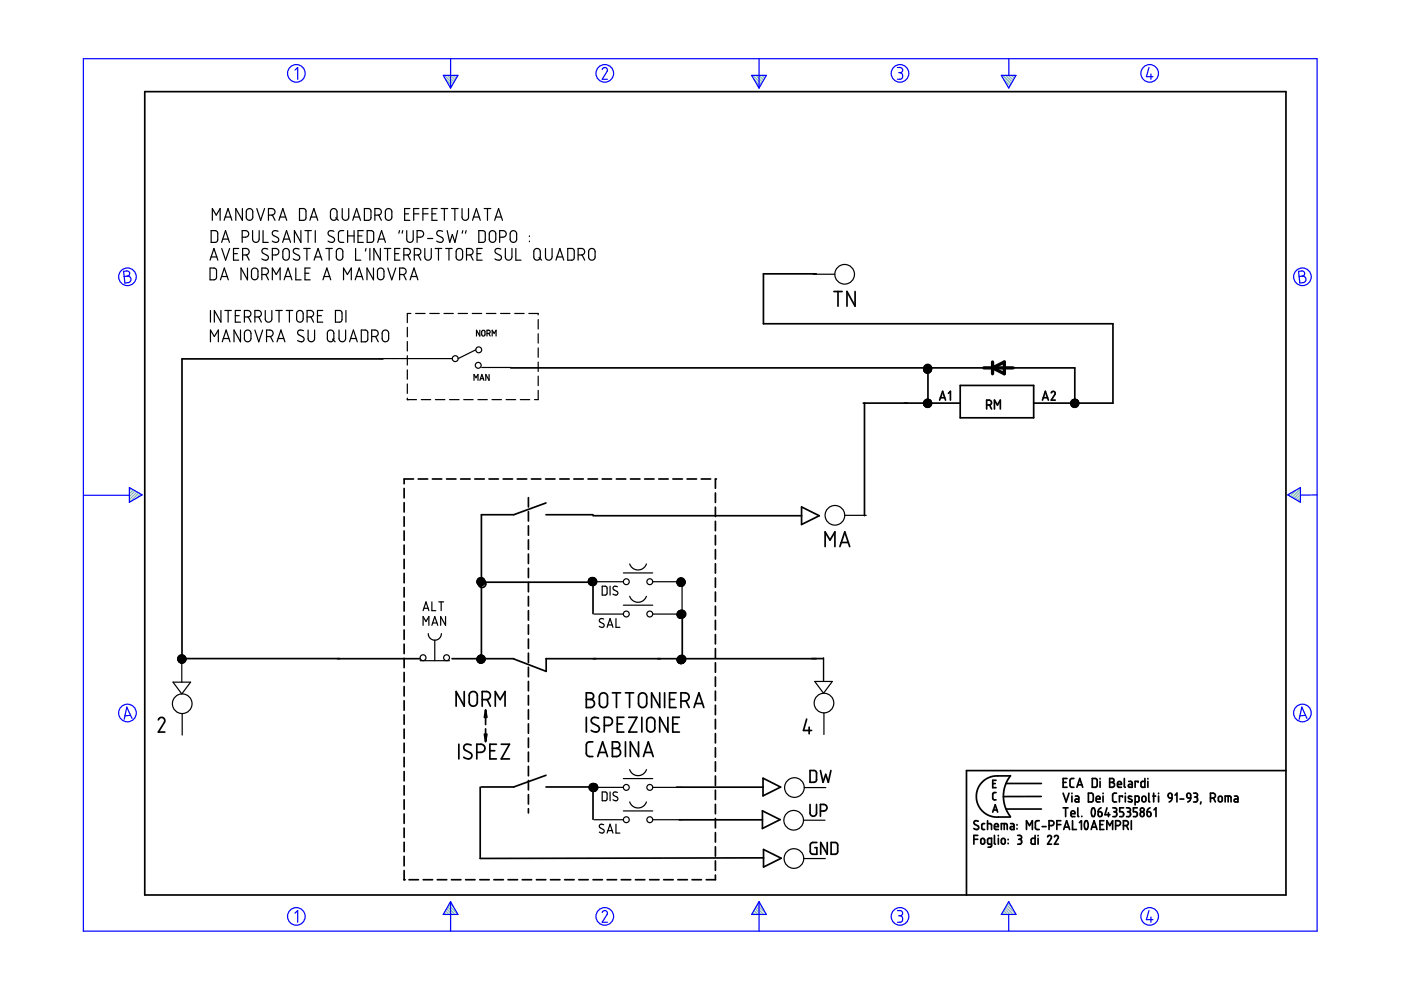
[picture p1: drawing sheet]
<svg xmlns="http://www.w3.org/2000/svg" width="297mm" height="210mm" viewBox="0 0 297 210" stroke-linecap="round" stroke-linejoin="round" font-family="sans-serif">
<g fill="none" stroke="#6c9" stroke-width=".25">
<path d="M94.2 16l1.8 1.8M94.5 16.8l1.3 1.4M94.8 16l1.5 1.4M95.3 18.3l.3 .3M95.5 16l1 1M96.1 16l.6 .6M96.7 16l.3 .2M159.6 16l1.8 1.8M159.9 16.8l1.3 1.4M160.3 16l1.4 1.4M160.7 18.3l.3 .3M160.9 16l1 1"/>
<path d="M161.5 16l.6 .6M162.1 16l.2 .2M212.6 16l1.8 1.8M212.8 16.8l1.3 1.4M213.2 16l1.4 1.4M213.7 18.3l.2 .3M213.8 16l1 1M214.4 16l.7 .6M215.1 16l.2 .2M27.5 103.4h-.1M27.9 103.6l-.5 .4M28.3 103.8l-.9 .9"/>
<path d="M28.7 104.1l-1.3 1.2M29 104.3l-1.6 1.6M29.4 104.5l-1.8 1.9M29.8 104.8l-.8 .8M273.4 104.7l-.3 .3M274.9 103.9l-1.4 1.3M275.7 103.6l-1.8 1.9M275.7 106.1l-.2 .3M275.7 105.5l-.6 .6M275.7 104.9l-1 1M275.7 104.2l-1.4 1.5M94 193.8v.1"/>
<path d="M94.2 193.5l.4 .4M94.4 193.1l.9 .8M94.7 192.7l1.2 1.2M94.9 192.3l1.6 1.6M95.1 191.9l1.9 1.9M95.4 191.5l.8 .8M159.4 193.8v.1M159.6 193.5l.4 .4M159.9 193.1l.8 .8M160.1 192.7l1.2 1.2M160.3 192.3l1.6 1.6M160.5 191.9l1.9 1.9"/>
<path d="M160.8 191.5l.8 .8M212.3 193.8v.1M212.6 193.5l.4 .4M212.8 193.1l.8 .8M213 192.7l1.2 1.2M213.2 192.3l1.6 1.6M213.5 191.9l1.8 1.9M213.7 191.5l.8 .8"/>
</g>
<g fill="none" stroke="#00f" stroke-width=".25">
<path d="M17.7 12.4h261.6v185h-261.6zM62.5 14.9l.6-.6v2.5M94 16h3.1l-1.6 2.7zM95.5 12.4v6.3M127.7 14.7l.5-.4 .5 .3v.5l-1 1.7h1.1M159.4 16h3.1l-1.6 2.7zM160.9 12.4v6.3M190.3 14.3h.7l.3 .3v.6l-.5 .2M190.5 15.4h.3M190.8 15.4l.5 .3v.7l-.3 .4h-.7M212.3 16h3.1l-1.5 2.7zM213.9 12.5v3.5"/>
<path d="M243.6 14.3l-.5 2h1.4M244 15.7v1.1M26.2 57.5l.9-.1 .3 .3 .1 .5-.5 .3 .5 .2 .3 .4-.1 .3-.3 .5-.9 .1zM27 58.5l-.7 .1M275.3 57.5l.9-.1 .3 .3 .1 .5-.5 .3 .5 .2 .3 .4-.1 .4-.2 .3-1 .2zM276.1 58.5l-.7 .1M17.8 105h9.6M27.4 103.4l2.7 1.5-2.7 1.6zM273 104.9l2.7-1.5v3.1zM279.3 104.9l-3.6 .1M27.7 151.7l-1.2 .1M28 152.3l-1.1-2.4-.6 2.6"/>
<path d="M276.8 151.7l-1.2 .1M277.1 152.3l-1.1-2.4-.6 2.6M62.5 193.6l.6-.5v2.4M95.5 191.2v6.2M95.5 191.2l1.6 2.7h-3.1zM127.7 193.5l.1-.3 .5-.1 .5 .4-.1 .4-1 1.6h1.1M160.9 191.2v6.2M160.9 191.2l1.6 2.7h-3.1zM190.3 193.1h.6l.4 .2v.5l-.5 .4M190.5 194.2h.3M190.8 194.2l.5 .3v.7l-.4 .3h-.6M213.9 191.2l1.5 2.7h-3.1z"/>
<path d="M213.9 193.9v3.5M243.6 193.1l-.5 1.9h1.4M244 194.4v1.1"/>
<circle cx="62.8" cy="15.6" r="1.87"/>
<circle cx="128.2" cy="15.6" r="1.87"/>
<circle cx="190.8" cy="15.6" r="1.87"/>
<circle cx="243.8" cy="15.6" r="1.87"/>
<circle cx="27" cy="58.7" r="1.87"/>
<circle cx="276.1" cy="58.7" r="1.87"/>
<circle cx="27" cy="151.2" r="1.87"/>
<circle cx="276.1" cy="151.2" r="1.87"/>
<circle cx="62.8" cy="194.3" r="1.87"/>
<circle cx="128.2" cy="194.3" r="1.87"/>
<circle cx="190.8" cy="194.3" r="1.87"/>
<circle cx="243.8" cy="194.3" r="1.87"/>
</g>
<g fill="none" stroke="#000" stroke-width=".36">
<path d="M30.7 19.4h241.9v170.4h-241.9zM173.1 58.1h-11.2v10.5h74.1v16.9h-16.8M81.2 76.1h-42.6v63.8M108.3 78h100.3M176.8 61.8h1.7M177.7 61.8v3.1M181.3 61.8v3.1l-1.7-3.1v3.1M196.3 77.6l-.3 .3M196.5 77.5l-.6 .6M196.6 77.5l-.7 .7M196.7 78v7.5M196.7 77.5l-.8 .9"/>
<path d="M196.8 77.5l-.9 .9M196.9 77.5l-1 1M197 77.5l-1.1 1.1M197.1 77.6l-1.1 1.1M197.2 77.7l-1.1 1.1M197.3 77.8l-1.1 1.1M197.3 78.7l-.2 .3M197.3 77.8l-1.1 1.2M197.4 77.9l-1.1 1.1M197.4 78l-1 1M197.4 78.6l-.5 .4M197.4 78.1l-.9 1"/>
<path d="M197.5 78.4l-.8 .7M197.5 78.1l-1 1M197.5 78.3l-.8 .8M214.8 78h13.1v7.5l.5-.6M183 85.5h20.6M183.3 85.4v23.9M196 85.5l-.1 .1M196.1 85.5l-.2 .2M196.3 85.5l-.4 .4M196.4 84.7l-.5 .5M196.5 84.7l-.6 .6M196.6 85.5l-.6 .5"/>
<path d="M196.6 84.7l-.7 .8 .8-.8M196.8 85.5l-.7 .6M196.8 85.5l-.6 .6M196.8 84.7l-.7 .8M196.9 84.7l-1 1M197 84.8l-.7 .7M197.1 84.8l-1.1 1.1M197.1 84.8l-.6 .7M197.2 84.9l-1.1 1.1M197.3 84.9l-.6 .6M197.3 85.5l-.8 .8M197.3 85l-.5 .5"/>
<path d="M197.4 85.1l-.4 .4M197.4 85.1l-1.1 1.1M197.4 85.8l-.4 .4M197.4 85.2l-1 1.1M197.4 85.7l-.6 .6M197.4 85.3l-.1 .2M197.5 85.5l-.8 .8M197.5 85.4l-.9 .9M199.2 84.8l.7-1.8 .6 1.8M199.4 84.3h.9M201.1 83.4l.4-.4v1.8M203.6 81.7h15.6v6.9h-15.6z"/>
<path d="M209.2 85.9l.9-.2 .1-.3-.1-.4-.9-.2v1.9M209.8 85.9l.4 .8M210.8 86.7v-1.9l.7 1.1 .6-1.1v1.9M221 84.8l.6-1.8 .7 1.8M221.2 84.3h.9M222.9 83.3l.1-.2 .4-.1 .3 .4-.8 1.4h.8M227.1 85.5h.1M227.3 85.5l-.2 .2M227.4 84.8l-.2 .2M227.6 84.8l-.5 .4M227.7 85.5l-.5 .4M227.8 84.7l-.7 .7"/>
<path d="M227.9 84.7l-.8 .7M228 85.5l-.6 .6M228 84.7l-.9 .9M228 84.7l-.7 .8M228.1 85.5l-.7 .6M228.2 84.7l-1.1 1.1M228.2 84.8l-1 1.1M228.3 84.8l-.7 .7M228.4 84.8l-1.2 1.2M228.4 85.5l-.8 .8M228.5 84.9l-1.2 1.2M228.5 85l-.4 .5"/>
<path d="M228.6 85.9l-.3 .3M228.6 85.1l-1.1 1.1M228.6 85.2l-1 1M228.6 85.5l-.8 .8M228.7 85.7l-.6 .6M228.7 85.3l-.9 1M228.7 85.6l-.7 .7M228.7 85.4l-.1 .1M85.7 103.6v2M85.7 106.6v2M85.7 109.6v2M85.7 112.6v2"/>
<path d="M85.7 115.6v2M85.7 118.6v2M87.7 101.6h-2v1M88.7 101.6h2M91.7 101.6h2M94.7 101.6h2M97.7 101.6h2M100.7 101.6h2M103.7 101.6h2M106.7 101.6h2M109.7 101.6h2M112 105.5v2"/>
<path d="M112 108.5v2M112 111.5v2M112 114.5v2M112 117.5v2M112.7 101.6h2M115.7 101.6h2M115.8 106.6l-6.9 2.5h-6.8v29.9M115.8 109.1h9.9M118.7 101.6h2M121.7 101.6h2M124.7 101.6h2M125.7 109.3h44.2"/>
<path d="M127.7 101.6h2M130.7 101.6h2M133.7 101.6h2M136.7 101.6h2M139.7 101.6h2M142.7 101.6h2M145.7 101.6h2M148.7 101.6h2M151.7 101.6v1.9M151.7 104.5v2M151.7 107.5v2M151.7 110.5v2"/>
<path d="M151.7 113.5v2M151.7 116.5v2M151.7 119.5v2M169.9 107.5l3.8 1.8-3.8 1.9zM174.9 115.9v-3.1l1.1 1.7 1-1.7v3.1M178.1 115.9l1-3.1 1 3.1M178.4 115h1.5M38.2 139.1l-.3 .2M38.3 139l-.5 .5M38.5 139l-.7 .7M38.5 139.6h33.5M38.6 139l-.8 .7"/>
<path d="M38.7 139l-.9 .9M38.8 139l-1 .9M38.9 139l-1.1 1.1M38.9 139l-1 1.1M39 139.1l-1.1 1.1M39.1 139.1l-1.1 1.2M39.2 139.2l-1.2 1.1M39.2 139.2l-1.1 1.2M39.3 139.3l-1.2 1.1M39.3 139.4l-1.1 1M39.3 139.4l-1 1.1M39.3 139.5l-1 1"/>
<path d="M39.4 139.9l-.6 .6M39.4 139.7l-.9 .9M39.4 139.8l-.7 .8M39.4 139.6l-.9 .9M71.5 139.7h17.5M85.7 121.6v2M85.7 124.6v2M85.7 127.6v2M85.7 130.6v2M85.7 133.6v2M85.7 136.6v2M85.7 139.6v2"/>
<path d="M95.8 139.7h13.1M101.5 139.1l-.2 .2M101.6 122.8l-.4 .4M101.6 122.6l-.4 .4M101.7 139l-.5 .5M101.8 122.5l-.3 .3M101.9 139l-.7 .7M101.9 122.5l-.7 .8M102 139l-.8 .7M102 122.5l-.8 .9M102.1 123.5l-.5 .5M102.1 123.4l-.6 .6"/>
<path d="M102.1 123.2l-.7 .7M102.1 123l-.8 .8M102.1 122.5h.1M102.1 139.9l-.6 .5M102.1 139.4l-.8 .8M102.1 139l-.9 .9M102.1 123.4h23.5M102.1 122.8v.1M102.2 122.5l-1 1M102.2 139l-1 1M102.3 122.6l-1.1 1M102.3 139l-1.1 1.1"/>
<path d="M102.3 122.6l-1.1 1.1M102.3 122.8l-.2 .3M102.4 122.6l-.2 .2M102.4 139.1l-.3 .4M102.4 122.7l-1.1 1.1M102.5 139.1l-1.2 1.2M102.5 122.7l-.1 .1M102.6 122.8l-1.2 1.1M102.6 139.2l-1.2 1.1M102.6 139.3l-.5 .5M102.6 123.8l-.2 .2M102.6 122.9l-.5 .5"/>
<path d="M102.6 139.3l-1 1.2M102.7 122.9l-.6 .6M102.7 139.4l-.6 .6M102.7 123.1l-1 1M102.7 123l-1.1 1.1M102.7 139.5l-1 1M102.7 123.5l-.5 .6M102.7 140l-.5 .5M102.7 139.5l-.6 .7M102.8 123.3l-.9 .8M102.8 123.4l-.8 .7M102.8 123.2l-1 .9"/>
<path d="M102.8 139.7l-.9 .9M102.8 139.7l-.7 .7M102.8 139.9l-.7 .6M112 120.5v2M112 123.5v2M112 126.5v2M112 129.5v2M112 132.5v2M112 135.5v2M112 138.5v2M115.8 139.7h57.3M115.8 139.7v2.6l-6.9-2.6"/>
<path d="M125.1 122.7l-.2 .2M125.1 122.8l-.3 .4M125.3 122.6l-.5 .4M125.4 122.8l-.6 .6M125.5 122.5l-.4 .3M125.5 122.5l-.7 .8M125.7 122.8l-.8 .8M125.7 122.5l-.4 .3M125.7 123.3v6.8M125.8 122.5l-1 1M125.9 122.8l-1 1M125.9 122.6l-1.1 1"/>
<path d="M126 122.6l-.2 .2M126 122.6l-1.1 1.1M126.1 122.8l-1 1.1M126.1 122.7l-1.1 1.1M126.2 122.8l-1.1 1.2M126.3 122.9l-1.1 1.1M126.3 123.7l-.3 .3M126.3 123l-1 1M126.3 123l-1 1.1M126.4 123.5l-.6 .6M126.4 123.2l-.9 .9M126.4 123.4l-.7 .7"/>
<path d="M126.4 123.1l-.9 1M144 129.6l-.3 .2M144 139.1l-.3 .4M144.1 129.5l-.5 .5M144.1 122.8l-.5 .6M144.1 122.7l-.5 .6M144.2 122.7l-.1 .1M144.3 139.1l-.7 .6M144.3 122.8l-.7 .7M144.3 129.5l-.7 .7M144.3 139.1l-.7 .7M144.4 129.5l-.8 .8"/>
<path d="M144.4 122.7l-.2 .1M144.5 122.7l-.9 .9M144.5 139.1l-.9 .9M144.5 129.5l-.9 .9M144.6 129.5l-1 1M144.6 122.7l-1 1M144.7 130.3v9.3M144.7 122.7l-1.1 1.1M144.7 139.1l-1.1 1M144.7 129.5l-1.1 1.1M144.7 139.1l-1 1.1M144.7 122.8l-1 1.1"/>
<path d="M144.7 129.5l-1 1.1M144.8 122.8l-1.1 1.1M144.8 139.2l-1.1 1.1M144.9 129.6l-1.2 1.1M144.9 122.9l-1.1 1.1M144.9 139.3l-1.1 1.1M144.9 129.7l-1.1 1.1M145 139.3l-1.2 1.2M145 129.7l-1.2 1.2M145 123l-1.1 1.1M145 139.4l-1.1 1.1M145.1 129.8l-1.2 1.1"/>
<path d="M145.1 129.9l-1.1 1.1M145.1 139.4l-1.1 1.1M145.1 130.7l-.3 .3M145.1 123.1l-1.1 1.1M145.1 123.8l-.4 .4M145.1 123.1l-1 1.1M145.1 139.5l-1 1.1M145.1 130l-1 1M145.1 139.6l-1 1M145.2 130l-1.1 1M145.2 123.7l-.6 .6M145.2 123.3l-1 .9"/>
<path d="M145.2 130.4l-.7 .7M145.2 130.2l-.9 .9M145.2 130.3l-.7 .8M145.2 130.1l-.9 1M145.2 123.3l-1 1M145.2 140l-.7 .7M145.2 139.8l-.9 .9M145.2 139.7l-1 1M145.2 123.5l-.8 .8M145.2 123.4l-.8 .9M145.2 139.9l-.8 .8M151.7 122.5v2"/>
<path d="M151.7 125.5v2M151.7 128.5v2M151.7 131.5v2M151.7 134.5v2M151.7 137.5v2M172.1 139.6h2.5M33.6 152.6l.2-.3 .4-.2 .4 .1 .3 .3v.6l-1.3 2.1h1.3M39.3 140.1l-.3 .4M85.7 142.6v2M85.7 145.6v2M85.7 148.6v2M85.7 151.6v2"/>
<path d="M85.7 154.6v2M85.7 157.6v2M97.3 157.8v3.1M98.4 146.6v3.1l-1.7-3.1v3.1M99.7 146.9l.3-.2 .5-.1 .4 .2 .3 .4v1.8l-.2 .4-.3 .3-.7-.1-.5-.5v-1.8zM99.9 158l-.6-.2h-.6l-.3 .4-.1 .4 .3 .4 1.3 .8 .2 .5-.2 .3-.6 .3-1-.4M101.1 159.5h1l.4-.2 .3-.6-.1-.6-.6-.3h-1v3.1M102.1 140.5l-.1 .1M102.1 140.3l-.3 .2M102.2 148.3h1l.5-.2 .3-.5-.2-.7-.5-.3h-1.1v3.1M102.6 140.3l-.1 .1M103 150.5v3.1"/>
<path d="M103 154.5v2.7M103.3 148.3l.7 1.4M103.9 159.2h1M105 149.7v-3.1l1 1.7 1.1-1.7v3.1M105.2 157.8h-1.3v3.1h1.3M106.3 157.8h1.7l-1.7 3.1h1.7M112 141.5v2M112 144.5v2M112 147.5v2M112 150.5v2M112 153.5v2M112 156.5v2"/>
<path d="M112 159.5v2M124.3 146.9h1l.5 .5-.1 .6-.5 .3 .5 .2 .3 .6-.1 .5-.5 .4h-1.1zM124.3 148.3h.9M124.3 152.1v3.1M125.7 157.3h-.9l-.3 .2-.2 .4 .1 2.1 .4 .4h.9M126.9 152.3l-1.1-.2-.4 .4-.1 .4 .3 .5 1.3 .7 .2 .4-.1 .3-.6 .4-1.1-.3M127 159.5h1.5M127.3 147.2l.3-.2 .5-.1 .4 .2 .3 .4v1.8l-.5 .6-.6 .1-.5-.4-.1-2zM128.1 153.8h1l.5-.2 .2-.5-.1-.7-.5-.3h-1.1v3.1M129.8 157.3h1.1l.5 .4v.4l-.2 .3-.5 .3 .5 .1 .4 .6-.1 .5-.5 .4-1.2 .1zM129.8 146.9h1.8M129.8 158.7h.9"/>
<path d="M130.7 146.9v3.1M130.9 153.5h1M132.3 152.1h-1.4v3.1h1.4M132.6 146.9h1.7M132.6 157.3v3.1M133.3 152.1h1.7l-1.7 3.1h1.7M133.5 146.9v3.1M135.4 157.3v3.1l-1.8-3.1v3.1M135.6 147.2l.7-.3 .4 .1 .4 .4v1.9l-.5 .6h-.8l-.4-.5v-1.8zM136.1 152.1v3.1M136.7 159.5h1.5M137.4 152.3l.4-.2h.4l.4 .3 .2 .4v1.7l-.5 .7-.7-.1-.5-.5v-1.8z"/>
<path d="M139.9 146.9v3.1l-1.7-3.1v3.1M140.9 146.9v3.1M141.6 152.1v3.1l-1.7-3.1v3.1M142 148.3h1M142.6 153.5h1.1M143.3 146.9h-1.3v3.1h1.3M144 152.1h-1.4v3.1h1.4M144.4 148.6h1l.4-.2 .3-.6-.2-.6-.5-.3h-1v3.1M145 140.4l-.1 .1M145.1 140.2l-.4 .4M145.4 148.6l.7 1.4M147.2 150l1-3.1 1 3.1"/>
<path d="M147.4 149.2h1.5M151.7 140.5v2M151.7 143.5v2M151.7 146.5v2M151.7 149.5v2M151.7 152.5v2M151.7 155.5v2M151.7 158.5v2M171 152.5l-.7 2.4h1.8M171.6 154.2v1.4M85.7 160.6v2M85.7 163.6v2"/>
<path d="M85.7 166.6v2M85.7 169.6v2M85.7 172.6v2M85.7 175.6v2M85.7 178.6v2M101.8 166.9v15.1l60.1-.1M112 162.5v2M112 165.5v2M112 168.5v2M112 171.5v.9M115.8 164.4l-6.9 2.5h-6.8M115.8 166.9h9.9v6.8"/>
<path d="M125.4 166.4l-.3 .4M125.5 166.3l-.2 .1M125.6 166.2l-.4 .4M125.7 166.4l-.6 .6M125.8 166.4l-.7 .7M125.8 166.2l-.2 .2M125.9 166.2l-.8 .7M126 166.2l-.2 .2M126.1 166.4l-.9 .9M126.1 166.2l-1 1M126.2 166.2l-.2 .2M126.2 166.4l.2-.1-1.1 1.2"/>
<path d="M126.2 166.4l-1 1M126.2 166.2l-1 1.1M126.4 166.4l-1.1 1.2M126.5 166.5l-1.1 1.1M126.6 166.5l-1.1 1.2M126.6 166.6l-1.1 1.1M126.6 166.7l-1 1M126.7 167.2l-.6 .5M126.7 166.8l-1 .9M126.7 166.9l-.8 .9M126.7 167.1l-.7 .7M126.7 166.9l-.9 .9"/>
<path d="M126.7 160.4l1.1-3.1 1 3.1M136.4 160.4l1.1-3.1 1 3.1M143.4 166.9h18.4M144 173.8h17.6M151.7 161.5v2M151.7 164.5v2M151.7 167.5v2M151.7 170.5v2M151.7 173.5v2M151.7 176.5v2M151.7 179.5v2M161.6 171.9l3.8 1.9-3.8 1.9z"/>
<path d="M161.8 165l3.7 1.9-3.7 1.8zM171.7 170.6v1.9l.3 .4 .3 .2 .4-.1 .4-.4v-2M171.7 163.4h1.1l.3 .3v1.7l-.3 .4-1.1 .1zM173.2 178.6h-.9l-.4 .3-.1 1.7 .4 .5h1v-1.4h-.4M173.9 172l1.1-.2 .3-.5-.1-.4-.4-.3h-.9v2.5M173.9 163.4l.6 2.5 .6-1.7 .5 1.7 .6-2.5M175.4 178.6v2.5l-1.4-2.5v2.5M176.2 178.6h1l.4 .4v1.6l-.4 .5h-1zM206.5 177.9h.8M207.3 177.1h-.8v1.9M207.4 174.1l-.7-.1-.2 .5 .1 .3 .8 .4 .1 .5-.6 .2-.4-.2M208 177.9l.4-.2 .3 .2 .1 .7-.3 .4-.5-.3z"/>
<path d="M208.8 174.6h-.5l-.1 .2v1l.6 .1M209.4 174.6l.8 .2v1.1M209.4 174v1.9M210.2 179l-.7-.1v-1.1l.7-.1v1.7l-.2 .2h-.5M210.5 166.1h.5M210.5 172.2l.5-1.6 .5 1.6M210.6 171.7h.8M210.8 175.3h.9l-.2-.6-.3-.1-.3 .2-.1 .8 .3 .3h.6M210.8 177.1v1.7l.3 .2M211.2 168h-.4l-.3 .3v1.1l.7 .2M211.2 165.4h-.7v1.6h.7M211.7 177.1v.1"/>
<path d="M211.7 177.7v1.3M212.3 175.9v-1.3l1.1 .1 .2 1.2M212.4 177.9l.5-.1 .2 .3v.6l-.3 .3-.5-.3zM212.9 174.6v1.3M213.3 166.1h7.5M213.3 171.5h7.5M213.7 177.9v.2M213.7 178.8v.1M214.2 164.5h-3.5l-.9 .3-.9 .5-.7 .6-.7 .9-.4 1-.1 1.1 .1 1.1 .4 .9 .7 1 .8 .6 .8 .5 .9 .2h3.5M214.2 164.5l-1 1.7-.5 2.2 .1 1.3 .3 1.3 1.1 2.1M214.3 174.6h.5l.2 .3v1h-.5a.31 .31 0 0 1-.3-.3 .31 .31 0 0 1 .3-.3h.5M215.6 174.8v.1"/>
<path d="M215.6 175.7v.1M215.8 177.1h.5l.3 .3-.1 .4-.3 .1M216 177.9h.2M216.2 177.9l.4 .3v.5l-.3 .3h-.5M217.6 175.9v-1.9l.7 1 .6-1v1.9M219.5 177.1v1.9l-.7-.1-.2-.1 .1-.9 .2-.2h.6M220.1 177.1v.1M220.1 177.7v1.3M220.3 174h-.5l-.3 .3 .1 1.4 .2 .2h.5M220.8 168.9h-8.1M221 175.3h.8M222.1 177.4l.4-.3 .4 .2v.4l-.8 1.3h.8"/>
<path d="M222.4 175l.9-.1 .2-.3-.2-.4-.3-.2h-.6v1.9M223.6 177.4l.3-.3 .4 .2 .1 .3-.8 1.4h.8M224.1 174.8h.8M224.9 174h-.8v1.9M225.4 165.9h.6M225.4 168.2l.6 1.8 .7-1.8M225.4 171.3h1M225.5 175.9l.6-1.9 .7 1.9M225.7 175.4h.9M225.9 171.3v1.8M226.2 165.1h-.8v1.8h.8M227.1 172.5h.8l-.1-.5-.4-.1-.3 .2v.8l.2 .2h.6"/>
<path d="M227.3 168.2v.1M227.3 168.8v1.2M227.4 174v1.9h.8M227.7 165.1h-.6l-.2 .3v1.4l.3 .1h.5M228 168.8h.5l.2 .2v1h-.5a.31 .31 0 0 1-.3-.3 .31 .31 0 0 1 .3-.3h.5M228.3 166.9l.6-1.8 .7 1.8M228.5 166.4h.9M228.5 171.3v1.7l.2 .1M228.9 174.4l.4-.4v1.9M229.4 173.1h.1M230.1 174.1a.55 .55 0 0 1 .6 .7l-.1 .8a.34 .34 0 0 1-.5 .2 .34 .34 0 0 1-.1-.4l-.1-.6zM230.8 168.2h.7l.3 .3v1.2l-.3 .3h-.7z"/>
<path d="M231.4 175.9l.6-1.9 .6 1.9M231.5 175.4h.9M231.6 165.1h.7l.3 .2v1.3l-.2 .3h-.8zM231.6 171.4a.53 .53 0 0 1 .5 .2 .53 .53 0 0 1 .1 .5l-.1 .7a.34 .34 0 0 1-.4 .3 .34 .34 0 0 1-.3-.4v-.6zM232.4 169.4h.8v-.3l-.2-.3-.5 .1-.1 .9 .2 .2h.6M232.8 172.1h.6l.2 .2 .1 .5-.2 .3h-.3l-.3-.1zM233.2 174.8h.6M233.2 165.1v.1M233.2 165.7v1.2M233.4 171.3l-.4 .3-.2 .5M233.9 168.2v.1M233.9 168.8v1.2"/>
<path d="M234 174h-.8v1.9h.8M234.7 175.9v-1.9l.6 1 .6-1v1.9M234.7 171.3l-.4 1.4h1M235 172.3v.8M235.3 165.1h.6l.3 .3-.1 .4-.3 .1 .4 .1 .1 .3-.1 .4-.3 .2h-.6zM235.3 165.9h.5M235.9 171.3h.7l.1 .2 .1 .3-.4 .3M236.2 172.1h.2M236.4 172.1l.3 .2 .1 .5-.3 .3h-.6M236.5 175l.9-.1 .2-.3-.2-.4-.2-.2h-.7v1.9M236.7 168.2h-.5l-.3 .3v1.3l.3 .2h.5M236.9 166.3h.9l-.2-.5-.3-.1-.3 .1-.1 .9 .2 .2h.7"/>
<path d="M238 169v-.2h-.7v1.2M238.2 175l.8-.1 .2-.3-.1-.4-.3-.2h-.6v1.9M238.2 171.3h-.8v.8h.6l.2 .4-.1 .6h-.7M238.4 165.1v1.7l.2 .1M238.6 168.2v.1M238.6 168.8v1.2M238.8 175l.4 .9M238.8 171.3h.5l.3 .2v.4l-.3 .2M239.1 172.1h.2M239.3 172.1l.4 .3-.1 .5-.2 .2h-.6M239.3 165.7h.5l.3 .2v1h-.6a.31 .31 0 0 1-.3-.3 .31 .31 0 0 1 .3-.3h.6M239.9 174v1.9"/>
<path d="M239.9 168.9l-.2-.1a.29 .29 0 0 0-.4 .1 .29 .29 0 0 0 .1 .4l.5 .2a.33 .33 0 0 1 0 .5 .33 .33 0 0 1-.5 0l-.2-.1M240.7 170l.7-.1 .1-.9-.2-.2h-.6v1.9M241.1 171.3h-.8v.8h.6l.2 .3-.1 .7h-.7M241.3 165.9v-.2h-.6v1.2M241.9 172.3l.2-.2 .4 .2 .1 .5-.1 .2-.4 .1-.2-.1zM242.2 169l.2-.2 .4 .1 .2 .8-.2 .2-.4 .1-.3-.2zM242.7 165.1v1.8h-.6l-.2-.2 .1-.9 .2-.1h.5M243.2 172.1l.7 .2v.7l-.4 .1-.2-.1zM243.4 165.1v.1M243.4 165.7v1.2M243.6 168.2v1.6l.2 .2M243.8 171.3l-.4 .3-.2 .5"/>
<path d="M244.4 168.8h.6M244.6 168.2v1.8M244.7 171.7l.4-.4v1.8M245.6 168.2v.1M245.6 168.8v1.2M247.7 168.4l.3-.2 .4 .1 .1 .9-.7-.1zM248.5 169.2l-.2 .5-.4 .3M249.1 168.6l.4-.4v1.8M250.2 169.4h.8M251.7 168.3l.3-.1 .3 .1 .2 .9h-.6l-.2-.2zM252.5 169.2l-.2 .5-.5 .3M253.1 168.2l.7 .1 .1 .4-.4 .3"/>
<path d="M253.3 169h.2M253.5 169l.4 .2v.5l-.2 .3h-.6M254.6 170l-.1 .5M256.6 169.2l.9-.1 .2-.3-.1-.4-.4-.2h-.6v1.8M257.3 169.2l.4 .8M258.4 169l.2-.2 .4 .1 .1 .8-.1 .2-.4 .1-.3-.2zM259.8 170v-1.2l1.1 .1 .1 1.1M260.4 168.8v1.2M261.7 168.8h.6l.2 .3v.9h-.6a.31 .31 0 0 1-.3-.3 .31 .31 0 0 1 .3-.3h.6M272.6 163.4h-67.7v26.4M85.7 186.5h.1M85.7 181.6v2"/>
<path d="M85.7 184.6v1.9M86.7 186.5h2M89.7 186.5h2M92.7 186.5h2M95.7 186.5h2M98.7 186.5h2M101.7 186.5h2M104.7 186.5h2M107.7 186.5h2M110.7 186.5h2M113.7 186.5h2M116.7 186.5h2"/>
<path d="M119.7 186.5h2M122.7 186.5h2M125.7 186.5h2M128.7 186.5h2M131.7 186.5h2M134.7 186.5h2M137.7 186.5h2M140.7 186.5h2M143.7 186.5h2M146.7 186.5h2M151.7 182.5v2M151.7 185.5v1h-2"/>
<path d="M161.9 180.1l3.7 1.9-3.7 1.8z"/>
<circle cx="196.7" cy="78.3" r=".8"/>
<circle cx="196.7" cy="78.1" r=".8"/>
<circle cx="196.7" cy="85.5" r=".8"/>
<circle cx="196.7" cy="85.6" r=".8"/>
<circle cx="227.8" cy="85.6" r=".8"/>
<circle cx="227.9" cy="85.5" r=".8"/>
<circle cx="38.5" cy="139.7" r=".8"/>
<circle cx="38.6" cy="139.8" r=".8"/>
<circle cx="102" cy="139.8" r=".8"/>
<circle cx="102" cy="123.3" r=".8"/>
<circle cx="102" cy="139.7" r=".8"/>
<circle cx="102.2" cy="123.8" r=".8"/>
<circle cx="125.6" cy="123.3" r=".8"/>
<circle cx="125.7" cy="123.3" r=".8"/>
<circle cx="144.4" cy="123.3" r=".8"/>
<circle cx="144.4" cy="130.3" r=".8"/>
<circle cx="144.4" cy="123.5" r=".8"/>
<circle cx="144.4" cy="139.9" r=".8"/>
<circle cx="144.6" cy="139.7" r=".8"/>
<circle cx="144.6" cy="130.2" r=".8"/>
<circle cx="125.7" cy="166.9" r=".8"/>
<circle cx="125.9" cy="167" r=".8"/>
<circle cx="242.2" cy="171.7" r=".42"/>
</g>
<g fill="none" stroke="#000" stroke-width=".25">
<path d="M44.5 56.8l1.1 .1 .3 .3v1.6l-.3 .5h-1.1zM44.5 55.2l.9-2.5 .8 2.5M44.7 54.5h1.3M44.8 48.9h1l.3 .4v1.7l-.3 .4h-1zM45 46.7v-2.5l.8 1.4 .9-1.4v2.5M46.7 59.3l.9-2.5 .8 2.5M47 58.6h1.2M47 51.4l.8-2.5 .8 2.5M47 52.7l.8 2.5 .9-2.5M47.2 50.7h1.2M47.5 46.7l.8-2.5 .9 2.5M47.7 46h1.2"/>
<path d="M49.5 53.8h.8M50.6 52.7h-1.1v2.5h1.1M51.4 50.3h.7l.4-.2 .2-.4-.1-.6-.4-.2h-.8v2.5M51.4 44.2v2.5l-1.4-2.5v2.5M51.4 54.1h.9l.3-.2 .2-.5-.1-.4-.4-.3h-.9v2.5M52.3 54l.5 1.2M52.4 44.5l.6-.3 .4 .2 .2 .3v1.5l-.4 .5h-.5l-.5-.5v-1.4zM52.5 56.8v2.5l-1.4-2.5v2.5M53.4 57.1l.7-.3 .6 .5v1.4l-.5 .6h-.4l-.5-.5v-1.4zM53.6 48.9v2l.2 .3 .4 .2 .4-.1 .3-.4v-2M54.4 44.2l.9 2.5 .8-2.5M55.5 58.2h.8l.4-.2 .2-.5-.2-.5-1.2-.2v2.5"/>
<path d="M55.8 48.9v2.5h1.1M56.3 58.2l.6 1.1M56.8 52.8l-1-.1-.3 .6 .2 .3 1 .6 .2 .3v.4l-.4 .3-1-.3M56.9 45.6h.9l.4-.3 .1-.4-.3-.6-1.1-.1v2.5M57.7 54.1h.9l.3-.2 .2-.7-.2-.4-.3-.1h-.9v2.5M57.7 45.6l.6 1.1M57.7 59.3v-2.5l.9 1.4 .8-1.4v2.5M58.9 49l-.8-.1-.3 .2-.1 .5 .3 .3 1 .6v.7l-.6 .2-.7-.3M59.1 46.7l.9-2.5 .8 2.5M59.4 46h1.2M59.9 51.4l.8-2.5 .9 2.5M60.1 52.9l.7-.2 .5 .4v1.5l-.4 .5h-.6l-.3-.4v-1.5z"/>
<path d="M60.2 50.7h1.2M60.2 59.3l.9-2.5 .8 2.5M60.5 58.6h1.2M62.7 56.8v2.5h1.1M63.4 52.8l-.8-.1-.4 .3v.3l.1 .3 1.1 .6 .2 .4-.1 .3-.3 .2-.4 .1-.6-.3M63.5 44.2h1l.4 .4v1.7l-.4 .4h-1zM63.8 48.9v2.5l-1.4-2.5v2.5M64.4 52.7h1.4M64.6 48.9h1.4M64.7 57.9h.8M65.1 52.7v2.5M65.3 48.9v2.5"/>
<path d="M65.7 46.7l.8-2.5 .9 2.5M65.8 56.8h-1.1v2.5h1.1M65.9 46h1.2M66.6 55.2l.8-2.5 .9 2.5M66.8 54.5h1.2M66.8 48.9v2.5M68.5 59.3l.8-2.5 .8 2.5M68.7 58.6h1.2M69.1 52.7h1.4M69.8 52.7v2.5M70.3 44.4l.5-.2 .6 .5v1.5l-.4 .5-.6-.1-.3-.4v-1.3zM70.8 49l-.9-.1-.2 .2-.1 .5 .2 .3 1 .6 .1 .2-.1 .5-.5 .2-.7-.3"/>
<path d="M71.2 46.2l.5 .5M71.5 52.9l.6-.2 .4 .2 .2 .3v1.4l-.2 .3-.3 .2h-.5l-.4-.4v-1.5zM72.6 44.2v1.9l.2 .4 .4 .2 .4-.1 .3-.4v-2M72.8 59.3v-2.5l.9 1.4 .8-1.4v2.5M72.9 48.9h-.7l-.4 .5 .1 1.8 .3 .2h.7M73.7 48.9v2.5M73.7 50h1.4M74.8 46.7l.8-2.5 .8 2.5M75 46h1.2M75.1 48.9v2.5M75.3 59.3l.9-2.5 .8 2.5M75.4 52.7v2.5h1.1"/>
<path d="M75.5 58.6h1.3M75.9 50h.9M77 48.9h-1.1v2.5h1.1M77.3 44.2h1l.3 .4 .1 1.6-.4 .5h-1zM77.6 52.7l-.1 .5M77.9 48.9h.8l.5 .3v1.7l-.4 .5h-.9zM78.4 52.7v2.5M79.2 56.8v2.5l-1.4-2.5v2.5M79.5 45.6h.7l.4-.2 .3-.3-.2-.6-.4-.3h-.8v2.5M80.1 51.4l.8-2.5 .8 2.5M80.3 57l.6-.1 .5 .4v1.4l-.5 .6h-.5l-.3-.5-.1-1.4zM80.3 45.6l.6 1.1"/>
<path d="M80.3 50.7h1.2M80.6 52.7v2.5l-1.3-2.5v2.5M81.5 52.7h1.4M81.9 44.4l.6-.2 .5 .5 .1 1.4-.1 .3-.4 .3h-.5l-.4-.5v-1.4zM82.2 52.7v2.5M82.2 56.8l.9 2.5 .8-2.5M83.7 53.8h.8M84.7 48.9l-.1 .5M84.7 58.2h.9l.3-.2 .2-.6-.2-.4-1.2-.2v2.5M84.8 52.7h-1.1v2.5h1.1M85.4 48.9l-.1 .5M85.6 58.2l.5 1.1"/>
<path d="M85.6 54.1h.8l.4-.2 .2-.5-.1-.4-.4-.3h-.9v2.5M85.8 45.3h.8M86.2 48.9v1.9l.2 .4 .4 .2 .5-.1 .3-.3v-2.1M86.4 54l.6 1.2M86.9 44.2h-1.1v2.5h1.1M87 59.3l.8-2.5 .8 2.5M87.2 58.6h1.2M87.7 45.3h1.1M87.8 54.1h.9l.3-.2 .2-.7-.2-.4-.3-.1h-.9v2.5M88.4 50.3h.9l.4-.3 .1-.6-.3-.4-1.1-.1v2.5M88.7 54l.5 1.2M88.8 44.2h-1.1v2.5"/>
<path d="M89.7 45.3h1.1M90.1 52.7v1.9l.1 .3 .4 .3 .5-.1 .3-.4v-2M90.7 50.6h1.1M90.8 44.2h-1.1v2.5M91.6 45.3h.8M92.3 52.7h1.4M92.7 44.2h-1.1v2.5h1.1M93 52.7v2.5M93.5 44.2h1.4M93.8 49l-.8-.1-.2 .1-.2 .5 .2 .4 1 .6 .1 .6-.4 .3-.9-.3M94.2 44.2v2.5M94.5 52.7h1.4"/>
<path d="M94.8 48.9l.6 2.5 .5-1.7 .6 1.7 .5-2.5M95.2 52.7v2.5M95.7 44.2h1.4M96.4 44.2v2.5M96.9 52.9l.6-.2 .5 .4 .1 1.5-.5 .5h-.5l-.3-.3-.1-1.6zM98 44.2v1.9l.2 .4 .4 .2 .4-.1 .3-.4v-2M98.1 48.9l-.1 .5M98.8 48.9l-.1 .5M98.9 54.1h.8l.4-.3 .2-.4-.2-.6-.3-.1h-.9v2.5M99.7 54l.6 1.2M100.2 46.7l.8-2.5 .8 2.5M100.4 46h1.2"/>
<path d="M101.1 53.8h.9M101.5 48.9h1l.4 .4v1.7l-.4 .4h-1zM102.2 52.7h-1.1v2.5h1.1M102.7 44.2h1.4M103.4 44.2v2.5M103.9 49.1l.6-.2 .4 .2 .2 .3v1.4l-.4 .5-.5 .1-.4-.5-.1-1.5zM104.9 46.7l.8-2.5 .8 2.5M105.1 46h1.2M105.9 50.3l1.1-.1 .3-.5-.1-.5-.4-.3h-.9v2.5M106.2 52.8l-1-.1-.2 .3-.1 .4 .2 .3 1.1 .6v.6l-.2 .2-.4 .1-.7-.3M107.1 52.7v1.9l.2 .3 .4 .3 .5-.1 .3-.4v-2M108.3 49.1l.6-.2 .4 .2 .2 .3v1.4l-.3 .5-.6 .1-.4-.5v-1.4z"/>
<path d="M109.4 52.7v2.5h1.1M112.2 50v.1M112.2 51.1v.1M113.3 52.9l.7-.2 .5 .4 .1 1.5-.5 .5h-.5l-.4-.4v-1.5zM114.3 54.6l.5 .6M115.7 52.7v2l.5 .5 .5-.1 .3-.4 .1-2M117.9 55.2l.8-2.5 .8 2.5M118.1 54.5h1.2M120.4 52.7h1l.3 .4 .1 1.6-.4 .4-1 .1zM122.6 54.1h.8l.4-.3 .2-.5-.3-.5-.3-.1h-.8v2.5M123.4 54l.6 1.2M124.9 52.9l.7-.2 .4 .2 .2 .3v1.4l-.5 .5h-.5l-.4-.4v-1.4z"/>
<path d="M172.4 58.1h4.6M44.6 65.8v2.5M44.6 72.5v-2.5l.8 1.4 .9-1.4v2.5M46.8 65.8v2.5l-1.4-2.5v2.5M47.1 72.5l.8-2.5 .9 2.5M47.3 71.8h1.2M47.7 65.8h1.3M48.4 65.8v2.5M49.9 66.9h.8M51 65.8h-1.1v2.5h1.1M51 70v2.5l-1.4-2.5v2.5M51.8 67.2h.8l.4-.2 .2-.5-.2-.5-.4-.2h-.8v2.5"/>
<path d="M51.9 70.3l.7-.3 .5 .4 .1 1.5-.5 .5h-.4l-.4-.4-.1-1.4zM52.6 67.2l.6 1.1M54 67.2l1.2-.1 .2-.5-.1-.5-.4-.3h-.9v2.5M54 70l.9 2.5 .8-2.5M54.9 67.2l.5 1.1M56.2 65.8l.1 2 .5 .5h.4l.4-.4v-2.1M56.5 71.4h.8l.4-.2 .2-.5-.1-.4-.5-.3h-.8v2.5M57.3 71.4l.6 1.1M58.5 65.8h1.3M58.7 72.5l.9-2.5 .8 2.5M59 71.8h1.2M59.2 65.8v2.5"/>
<path d="M60.7 65.8h1.4M61.4 65.8v2.5M63.1 66l.3-.2 .5 .1 .4 .5-.1 1.4-.5 .5-.5-.1-.3-.4v-1.3zM64.3 70.1l-.8-.1-.3 .2-.1 .4 .2 .4 1 .5 .2 .3-.1 .4-.5 .3-.8-.3M65.1 67.2l1.1-.1 .3-.5-.1-.5-.5-.3h-.8v2.5M65.3 70v2l.3 .3 .4 .2 .5-.2 .2-.3v-2M65.9 67.2l.6 1.1M67.3 66.9h.9M68.4 65.8h-1.1v2.5h1.1M69.6 70.2l.6-.2 .5 .4 .1 1.5-.5 .5h-.5l-.4-.4v-1.5zM70.5 71.9l.6 .6M71.1 65.8h1l.4 .4v1.6l-.3 .5h-1.1z"/>
<path d="M71.9 70v2l.3 .3 .4 .2 .4-.2 .3-.4v-1.9M73.3 65.8v2.5M74.1 72.5l.8-2.5 .9 2.5M74.3 71.8h1.2M76.6 70h1l.4 .4v1.6l-.4 .4-1 .1zM78.8 71.4h.8l.4-.3 .2-.4-.3-.6-1.1-.1v2.5M79.6 71.4l.6 1.1M80.3 76h15.6M81.2 70.3l.6-.3 .6 .5v1.4l-.5 .5h-.4l-.5-.4v-1.5zM86.4 69.4v2M86.4 72.4v2M86.4 75.4v2"/>
<path d="M86.4 78.4v2M87.1 66.5h-.7v1.9M88.1 66.5h2M91.1 66.5h2M94.1 66.5h2M97.1 66.5h2M100.1 66.5h2M100.9 74.2l-3.8 1.8M101.7 70v1.2l-.7-1.2v1.2M102.1 77.9h6.3M102.2 70.2l.1-.1a.33 .33 0 0 1 .5 .3v.6a.35 .35 0 0 1-.4 .2 .35 .35 0 0 1-.3-.3zM103.1 66.5h2"/>
<path d="M103.3 70.7h.3a.34 .34 0 0 0 .3-.3 .34 .34 0 0 0-.3-.4h-.3v1.2M103.7 70.7l.2 .5M103.7 79.4v1.2l-.7-1.2v1.2M104.4 71.2v-1.2l.4 .7 .4-.7v1.2M106.1 66.5h2M109.1 66.5h2M112.1 66.5h2v.3M114.1 67.8v2M114.1 70.8v1.9M114.1 73.8v2M114.1 76.8v2M114.1 79.8v2"/>
<path d="M86.4 84.7h.1M86.4 81.4v2M86.4 84.4v.3h1.9M89.3 84.7h2M92.3 84.7h2M95.3 84.7h2M98.3 84.7h2M100.5 80.6v-1.2l.4 .7 .4-.7v1.2M101.3 84.7h2M101.7 80.6l.5-1.2 .4 1.2M101.9 80.3h.6M104.3 84.7h2"/>
<path d="M107.3 84.7h2M110.3 84.7h2M114.1 82.8v1.9h-.8M133.5 119.6l.5 .8 1.1 .4 1.1-.2 .6-.5 .3-.5M179.1 109.3h4.6M38.5 139.7v4.9M89.7 129.5l.6-1.9 .6 1.9M89.7 132.6v-1.9l.6 1.1 .6-1.1v1.9M89.9 129h.9M90.8 134.3l.3 1 .6 .4h.4h.6l.5-.4 .3-.4 .1-.6M91.6 127.6v1.9h.8M91.6 132.6l.6-1.9 .6 1.9"/>
<path d="M91.7 132.1h.9M92.2 135.7v4.4M93 127.6h1.1M93.5 127.6v1.9M94.5 130.7v1.9l-1.1-1.9v1.9M125.9 123.3h6.3M125.9 130.2h6.3M127.7 124.3h.8l.2 .3v1.3l-.3 .3h-.7zM128 131.3l-.7-.1-.2 .4 .1 .3 .8 .4v.6l-.5 .1-.4-.2M128.7 133l.6-1.9 .7 1.9M128.9 132.5h.9M129.3 124.3v1.9"/>
<path d="M130.6 131.1v1.9h.8M130.9 124.4l-.6-.1-.3 .4 .1 .3 .8 .5 .1 .4-.4 .3-.6-.2M132.2 121.5h6.2M132.2 128.3h6.2M133.5 126.4l.7 1 .9 .3 .7-.1 .6-.2 .7-1M138.4 123.3h6.2v6.9h-6.2M174.6 139.5v5M36.7 144.6h3.7l-1.9 2.5zM38.6 151.3v4.6M89.1 140.1h6.2M172.7 144.5h3.8l-1.9 2.5zM174.7 151.2v4.5"/>
<path d="M125.9 166.9h6.3M125.9 173.8h6.3M127.7 167.9h.7l.3 .3v1.3l-.3 .3h-.7zM128 174.9l-.6-.1-.3 .4 .1 .3 .8 .5 .1 .4-.4 .2-.6-.2M128.7 176.6l.6-1.8 .7 1.8M128.9 176.1h.9M129.3 167.9v1.9M130.6 174.8v1.8h.8M130.9 168l-.7-.1-.2 .4 .2 .4 .7 .4v.5l-.4 .2-.5-.2M132.2 165.1h6.2M132.2 171.9h6.2M133.5 163.2l.6 .8 1.1 .5 1.2-.4 .7-.9"/>
<path d="M133.5 170l.5 .8 1.1 .5 1.1-.3 .6-.4 .3-.6M138.4 166.9h6.2M138.4 173.8h6.2M170.3 173.9h4.6M170.5 167h4.6M170.4 182h4.6"/>
<circle cx="179.1" cy="58.2" r="2.08"/>
<circle cx="96.5" cy="76" r=".62"/>
<circle cx="101.4" cy="77.5" r=".62"/>
<circle cx="101.5" cy="74.2" r=".62"/>
<circle cx="177" cy="109.3" r="2.08"/>
<circle cx="89.7" cy="139.4" r=".62"/>
<circle cx="94.7" cy="139.4" r=".62"/>
<circle cx="132.8" cy="130.2" r=".62"/>
<circle cx="132.8" cy="123.3" r=".62"/>
<circle cx="137.8" cy="130.2" r=".62"/>
<circle cx="137.8" cy="123.3" r=".62"/>
<circle cx="38.6" cy="149.2" r="2.08"/>
<circle cx="174.7" cy="149.1" r="2.08"/>
<circle cx="132.8" cy="166.9" r=".62"/>
<circle cx="132.8" cy="173.8" r=".62"/>
<circle cx="137.8" cy="166.9" r=".62"/>
<circle cx="137.8" cy="173.8" r=".62"/>
<circle cx="168.3" cy="173.9" r="2.08"/>
<circle cx="168.4" cy="167" r="2.08"/>
<circle cx="168.3" cy="182" r="2.08"/>
</g>
<path d="M208.6 78h6.2M210.4 78l2.5-1.2v2.4zM210.4 76.8v2.4" fill="none" stroke="#000" stroke-width=".7"/>
<g fill="#000">
<circle cx="151.7" cy="101.6" r=".18"/>
<circle cx="85.7" cy="186.5" r=".18"/>
</g>
<path d="M103 150.5l.2 1.6h-.5zM102.7 155.7h.5l-.2 1.5z" fill="#000" stroke="#000" stroke-width=".36"/>
</svg>
